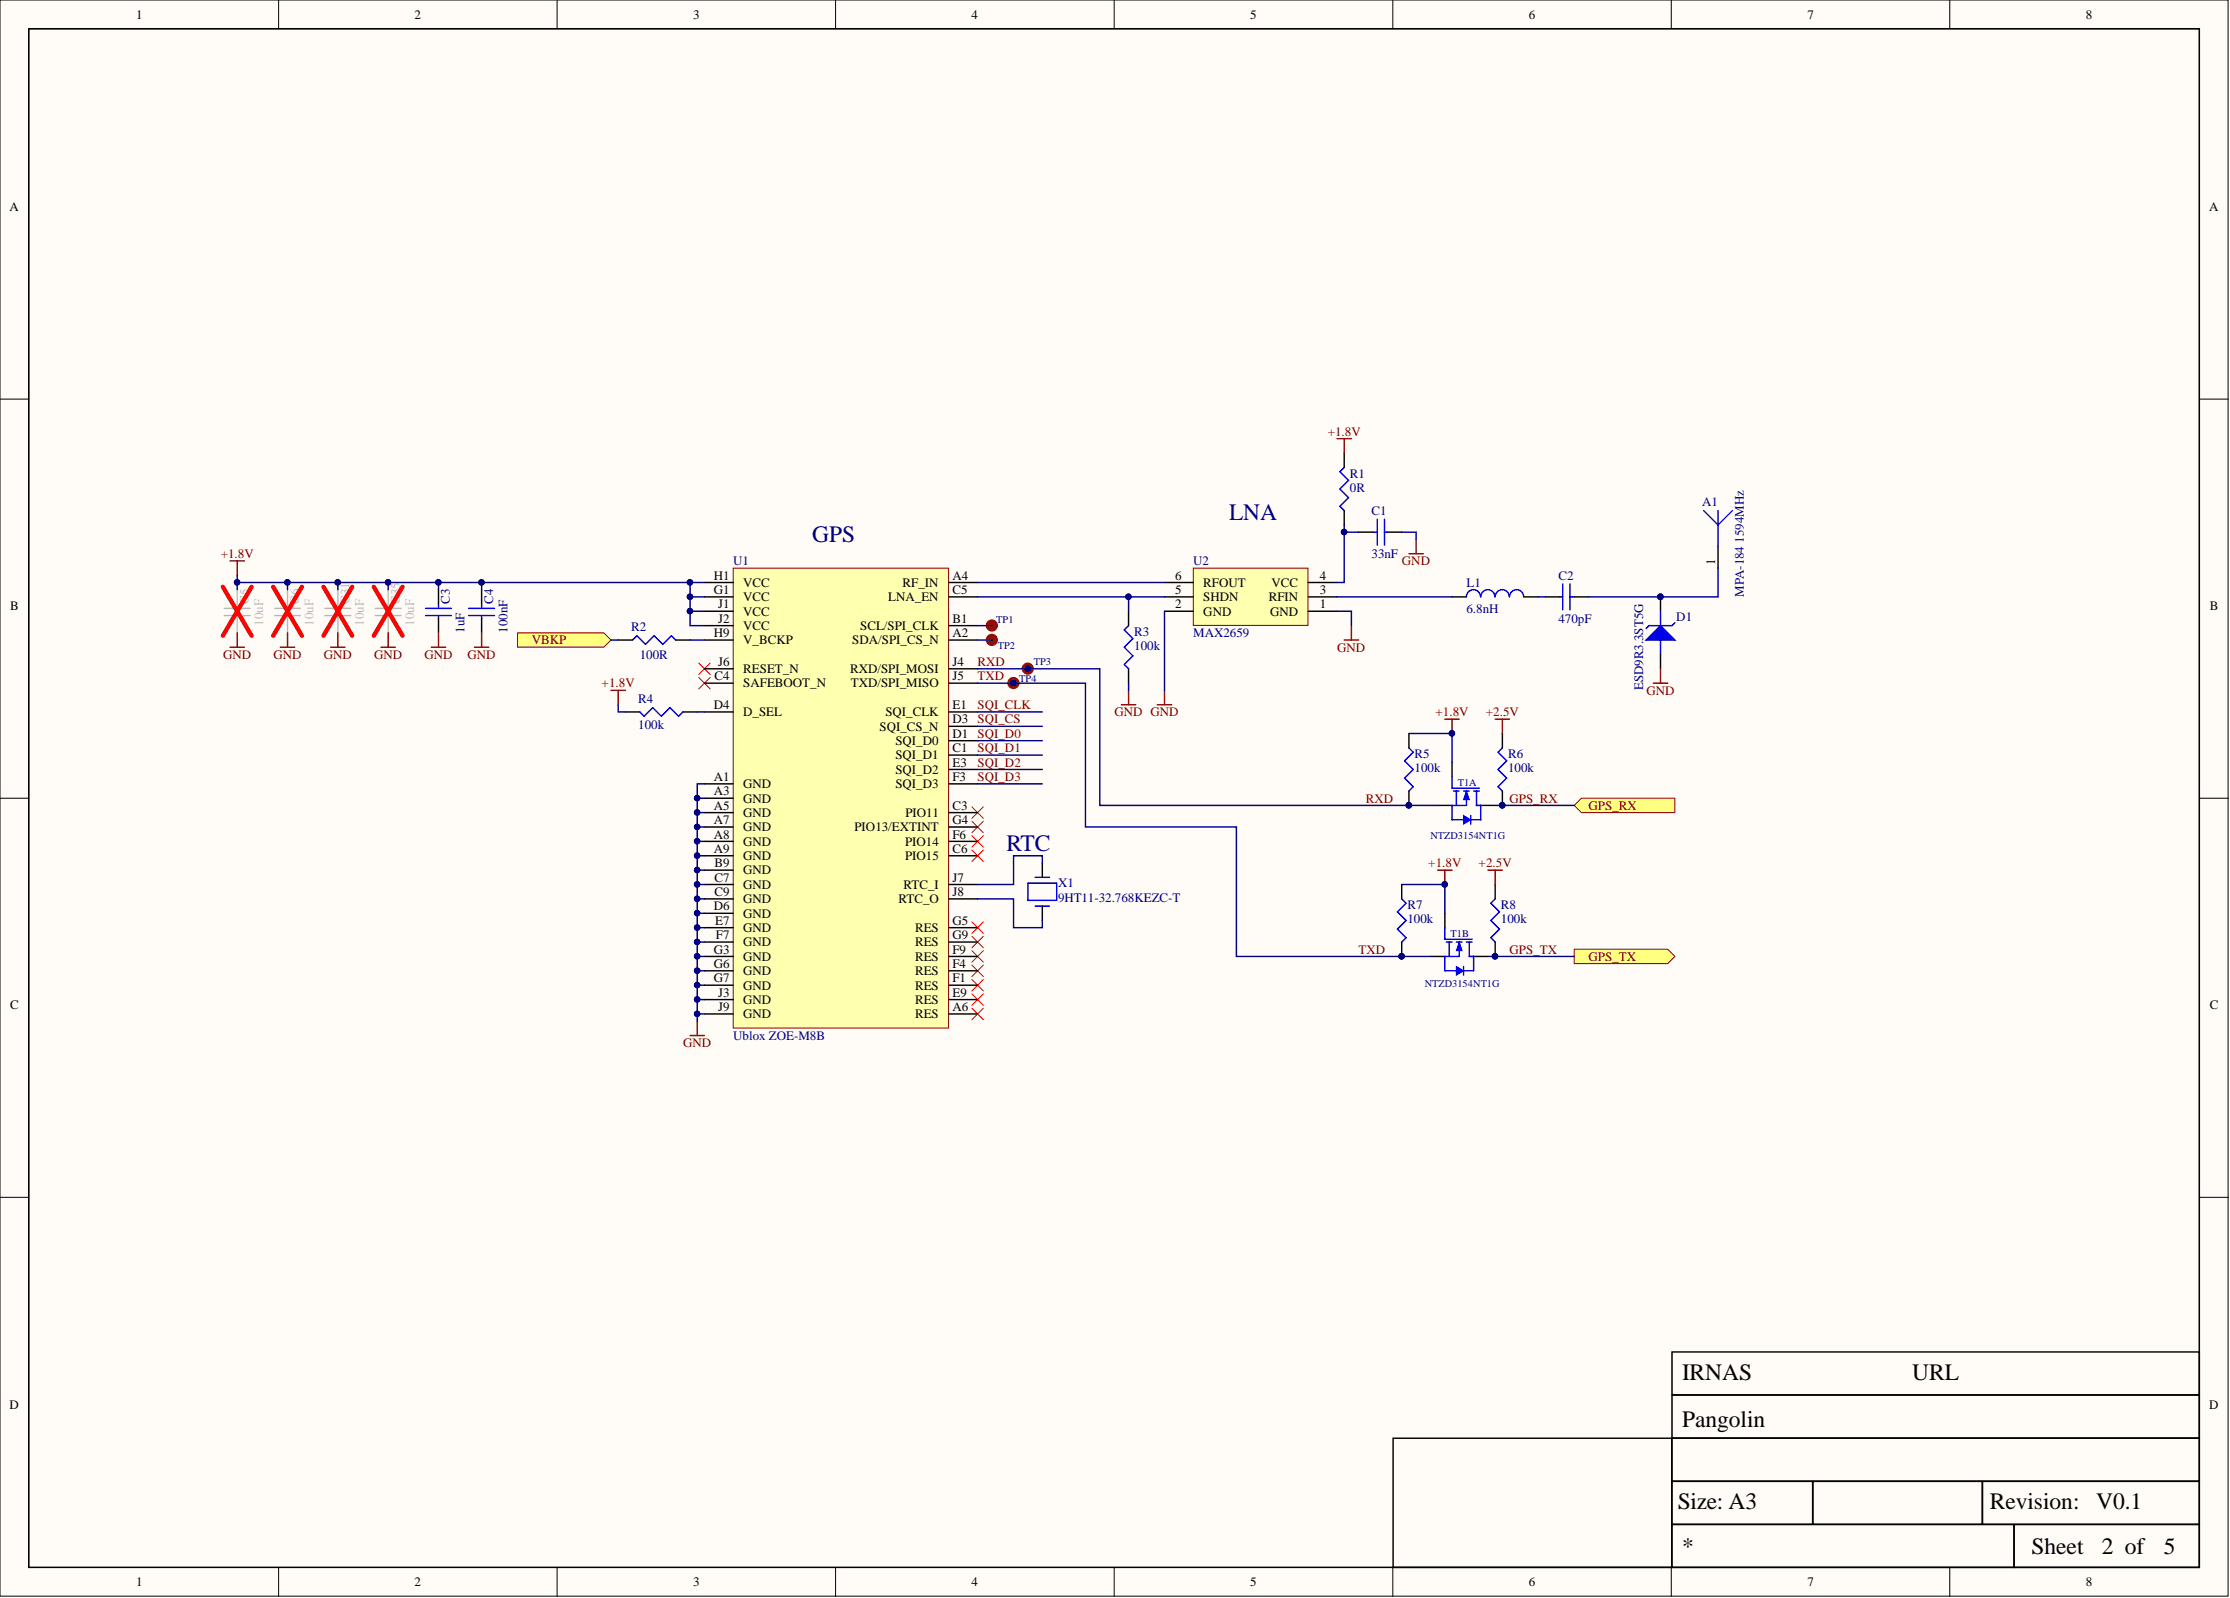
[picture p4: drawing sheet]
<svg xmlns="http://www.w3.org/2000/svg" width="393mm" height="282mm" viewBox="0 0 393 282" stroke-linecap="round" stroke-linejoin="round" font-family="sans-serif">
<defs><g id="words">
<g font-size="4.1" fill="#000080">
<text x="143.3" y="95.5">GPS</text>
<text x="216.8" y="91.7">LNA</text>
<text x="177.5" y="150.1">RTC</text>
</g>
<g font-size="4.1">
<text x="296.7" y="243.4">IRNAS</text>
<text x="337.3" y="243.4">URL</text>
<text x="296.7" y="251.8">Pangolin</text>
<text x="295.9" y="266.2">Size: A3</text>
<text x="351" y="266.2">Revision:</text>
<text x="369.7" y="266.2">V0.1</text>
<text x="296.7" y="274.1">*</text>
<text x="358.3" y="274.1">Sheet</text>
<text x="370.7" y="274.1">2 of</text>
<text x="381.7" y="274.1">5</text>
</g>
<g font-size="2.3">
<text x="24" y="3.3">1</text>
<text x="73.1" y="3.3">2</text>
<text x="122.3" y="3.3">3</text>
<text x="171.4" y="3.3">4</text>
<text x="220.5" y="3.3">5</text>
<text x="269.6" y="3.3">6</text>
<text x="318.8" y="3.3">7</text>
<text x="367.9" y="3.3">8</text>
<text x="1.7" y="37.3">A</text>
<text x="389.7" y="37.3">A</text>
<text x="302.5" y="99.6" transform="rotate(-90 302.5 99.6)">1</text>
<text x="1.8" y="107.7">B</text>
<text x="125.9" y="104.8">G1</text>
<text x="125.9" y="102.2">H1</text>
<text x="126.7" y="107.3">J1</text>
<text x="131.1" y="106">VCC</text>
<text x="131.1" y="103.5">VCC</text>
<text x="156.7" y="106">LNA_EN</text>
<text x="159.2" y="103.5">RF_IN</text>
<text x="168" y="102.2">A4</text>
<text x="168" y="104.8">C5</text>
<text x="207.3" y="107.3">2</text>
<text x="207.3" y="104.8">5</text>
<text x="207.3" y="102.2">6</text>
<text x="212.3" y="106">SHDN</text>
<text x="212.3" y="103.5">RFOUT</text>
<text x="223.8" y="106">RFIN</text>
<text x="224.3" y="103.5">VCC</text>
<text x="232.8" y="107.3">1</text>
<text x="232.8" y="104.8">3</text>
<text x="232.8" y="102.2">4</text>
<text x="389.8" y="107.7">B</text>
<text x="125.9" y="112.4">H9</text>
<text x="126.7" y="109.8">J2</text>
<text x="131.1" y="113.7">V_BCKP</text>
<text x="131.1" y="108.6">VCC</text>
<text x="131.1" y="111.1">VCC</text>
<text x="150.3" y="113.7">SDA/SPI_CS_N</text>
<text x="151.7" y="111.1">SCL/SPI_CLK</text>
<text x="168" y="112.4">A2</text>
<text x="168" y="109.8">B1</text>
<text x="212.3" y="108.6">GND</text>
<text x="224" y="108.6">GND</text>
<text x="126" y="120">C4</text>
<text x="126.7" y="117.5">J6</text>
<text x="131.1" y="118.7">RESET_N</text>
<text x="150" y="118.7">RXD/SPI_MOSI</text>
<text x="168" y="117.5">J4</text>
<text x="168" y="120">J5</text>
<text x="125.9" y="125.1">D4</text>
<text x="131.1" y="121.3">SAFEBOOT_N</text>
<text x="150.1" y="121.3">TXD/SPI_MISO</text>
<text x="168" y="125.1">E1</text>
<text x="131.1" y="126.3">D_SEL</text>
<text x="155.2" y="128.9">SQI_CS_N</text>
<text x="156.2" y="126.3">SQI_CLK</text>
<text x="157.9" y="131.4">SQI_D0</text>
<text x="168" y="130.1">D1</text>
<text x="168" y="127.6">D3</text>
<text x="125.9" y="137.8">A1</text>
<text x="157.9" y="133.9">SQI_D1</text>
<text x="157.9" y="136.5">SQI_D2</text>
<text x="168" y="132.7">C1</text>
<text x="168" y="135.2">E3</text>
<text x="168" y="137.8">F3</text>
<text x="125.9" y="140.3">A3</text>
<text x="125.9" y="142.8">A5</text>
<text x="131.1" y="139">GND</text>
<text x="131.1" y="141.6">GND</text>
<text x="157.9" y="139">SQI_D3</text>
<text x="168" y="142.8">C3</text>
<text x="125.9" y="145.4">A7</text>
<text x="125.9" y="147.9">A8</text>
<text x="131.1" y="144.1">GND</text>
<text x="131.1" y="146.6">GND</text>
<text x="131.1" y="149.2">GND</text>
<text x="150.7" y="146.6">PIO13/EXTINT</text>
<text x="159.6" y="149.2">PIO14</text>
<text x="159.7" y="144.1">PIO11</text>
<text x="168" y="147.9">F6</text>
<text x="168" y="145.4">G4</text>
<text x="125.9" y="150.4">A9</text>
<text x="126" y="153">B9</text>
<text x="126" y="155.5">C7</text>
<text x="131.1" y="151.7">GND</text>
<text x="131.1" y="154.2">GND</text>
<text x="159.6" y="151.7">PIO15</text>
<text x="168" y="150.4">C6</text>
<text x="168" y="155.5">J7</text>
<text x="125.9" y="160.6">D6</text>
<text x="126" y="158.1">C9</text>
<text x="131.1" y="156.8">GND</text>
<text x="131.1" y="159.3">GND</text>
<text x="131.1" y="161.9">GND</text>
<text x="158.5" y="159.3">RTC_O</text>
<text x="159.4" y="156.8">RTC_I</text>
<text x="168" y="158.1">J8</text>
<text x="126.2" y="163.1">E7</text>
<text x="126.3" y="165.7">F7</text>
<text x="131.1" y="164.4">GND</text>
<text x="131.1" y="166.9">GND</text>
<text x="161.4" y="164.4">RES</text>
<text x="161.4" y="166.9">RES</text>
<text x="168" y="163.1">G5</text>
<text x="168" y="165.7">G9</text>
<text x="125.9" y="168.2">G3</text>
<text x="125.9" y="170.7">G6</text>
<text x="125.9" y="173.3">G7</text>
<text x="131.1" y="169.5">GND</text>
<text x="131.1" y="172">GND</text>
<text x="161.4" y="172">RES</text>
<text x="161.4" y="169.5">RES</text>
<text x="168" y="173.3">F1</text>
<text x="168" y="170.7">F4</text>
<text x="168" y="168.2">F9</text>
<text x="1.8" y="178">C</text>
<text x="126.7" y="175.8">J3</text>
<text x="126.7" y="178.3">J9</text>
<text x="131.1" y="174.5">GND</text>
<text x="131.1" y="177.1">GND</text>
<text x="131.1" y="179.6">GND</text>
<text x="161.4" y="179.6">RES</text>
<text x="161.4" y="177.1">RES</text>
<text x="161.4" y="174.5">RES</text>
<text x="168" y="178.3">A6</text>
<text x="168" y="175.8">E9</text>
<text x="389.8" y="178">C</text>
<text x="1.7" y="248.4">D</text>
<text x="389.7" y="248.4">D</text>
<text x="24" y="279.8">1</text>
<text x="73.1" y="279.8">2</text>
<text x="122.3" y="279.8">3</text>
<text x="171.4" y="279.8">4</text>
<text x="220.5" y="279.8">5</text>
<text x="269.6" y="279.8">6</text>
<text x="318.8" y="279.8">7</text>
<text x="367.9" y="279.8">8</text>
</g>
<g font-size="2.3" fill="#800000">
<text x="234.2" y="76.9">+1.8V</text>
<text x="38.9" y="98.4">+1.8V</text>
<text x="247.3" y="99.7">GND</text>
<text x="93.8" y="113.7">VBKP</text>
<text x="39.3" y="116.2">GND</text>
<text x="48.2" y="116.2">GND</text>
<text x="57.1" y="116.2">GND</text>
<text x="66" y="116.2">GND</text>
<text x="74.9" y="116.2">GND</text>
<text x="82.5" y="116.2">GND</text>
<text x="172.4" y="117.5">RXD</text>
<text x="172.4" y="120">TXD</text>
<text x="235.9" y="114.9">GND</text>
<text x="106.1" y="121.3">+1.8V</text>
<text x="172.4" y="125.1">SQI_CLK</text>
<text x="290.4" y="122.5">GND</text>
<text x="172.4" y="127.6">SQI_CS</text>
<text x="172.4" y="130.1">SQI_D0</text>
<text x="196.6" y="126.3">GND GND</text>
<text x="253.2" y="126.3">+1.8V</text>
<text x="262.1" y="126.3">+2.5V</text>
<text x="172.4" y="132.7">SQI_D1</text>
<text x="172.4" y="135.2">SQI_D2</text>
<text x="172.4" y="137.8">SQI_D3</text>
<text x="240.9" y="141.6">RXD</text>
<text x="266.3" y="141.6">GPS_RX</text>
<text x="280.2" y="142.8">GPS_RX</text>
<text x="251.9" y="153">+1.8V</text>
<text x="260.8" y="153">+2.5V</text>
<text x="239.6" y="168.2">TXD</text>
<text x="266.3" y="168.2">GPS_TX</text>
<text x="280.2" y="169.5">GPS_TX</text>
<text x="120.5" y="184.7">GND</text>
</g>
<g font-size="2.3" fill="#000080">
<text x="238.1" y="84.2">R1</text>
<text x="238.1" y="86.8">0R</text>
<text x="300.2" y="89.3">A1</text>
<text x="241.9" y="90.8">C1</text>
<text x="307.6" y="95.8" transform="rotate(-90 307.6 95.8)">1594MHz</text>
<text x="129.3" y="99.7">U1</text>
<text x="210.5" y="99.7">U2</text>
<text x="241.9" y="98.4">33nF</text>
<text x="79.4" y="106.6" transform="rotate(-90 79.4 106.6)">C3</text>
<text x="87" y="106.6" transform="rotate(-90 87 106.6)">C4</text>
<text x="258.7" y="103.5">L1</text>
<text x="274.9" y="102.2">C2</text>
<text x="307.6" y="105.3" transform="rotate(-90 307.6 105.3)">MPA-184</text>
<text x="81.9" y="111.6" transform="rotate(-90 81.9 111.6)">1uF</text>
<text x="89.5" y="111.6" transform="rotate(-90 89.5 111.6)">100nF</text>
<text x="111.3" y="111.4">R2</text>
<text x="200.1" y="112.1">R3</text>
<text x="210.5" y="112.4">MAX2659</text>
<text x="258.7" y="108.1">6.8nH</text>
<text x="274.9" y="109.8">470pF</text>
<text x="295.7" y="109.6">D1</text>
<text x="112.8" y="116.2">100R</text>
<text x="200.1" y="114.7">100k</text>
<text x="112.6" y="124.1">R4</text>
<text x="289.9" y="121.8" transform="rotate(-90 289.9 121.8)">ESD9R3.3ST5G</text>
<text x="112.6" y="128.6">100k</text>
<text x="249.5" y="133.7">R5</text>
<text x="249.5" y="136.2">100k</text>
<text x="266" y="133.7">R6</text>
<text x="266" y="136.2">100k</text>
<text x="186.6" y="156.5">X1</text>
<text x="186.6" y="159.1">9HT11-32.768KEZC-T</text>
<text x="248.3" y="160.3">R7</text>
<text x="264.7" y="160.3">R8</text>
<text x="248.3" y="162.9">100k</text>
<text x="264.7" y="162.9">100k</text>
<text x="129.3" y="183.4">Ublox ZOE-M8B</text>
</g>
<g font-size="2.3" fill="#bfbebc">
<text x="43.9" y="106.6" transform="rotate(-90 43.9 106.6)">C5</text>
<text x="52.7" y="106.6" transform="rotate(-90 52.7 106.6)">C6</text>
<text x="61.6" y="106.6" transform="rotate(-90 61.6 106.6)">C31</text>
<text x="70.5" y="106.6" transform="rotate(-90 70.5 106.6)">C35</text>
<text x="46.4" y="110.4" transform="rotate(-90 46.4 110.4)">10uF</text>
<text x="55.3" y="110.4" transform="rotate(-90 55.3 110.4)">10uF</text>
<text x="64.2" y="110.4" transform="rotate(-90 64.2 110.4)">10uF</text>
<text x="73" y="110.4" transform="rotate(-90 73 110.4)">10uF</text>
</g>
<g font-size="1.8" fill="#000080">
<text x="175.7" y="110">TP1</text>
<text x="176" y="114.5">TP2</text>
<text x="182.3" y="117.3">TP3</text>
<text x="179.8" y="120.4">TP4</text>
<text x="257.1" y="138.6">T1A</text>
<text x="252.3" y="148">NTZD3154NT1G</text>
<text x="255.9" y="165.3">T1B</text>
<text x="251.3" y="174.2">NTZD3154NT1G</text>
</g>
</g></defs>
<g fill="#fffcf8" stroke="#000" stroke-width=".18">
<path d="M0 0h393v281.5h-393z"/>
<path d="M5.1 5.1h382.8v271.4h-382.8z"/>
</g>
<g fill="none" stroke="#000" stroke-width=".18">
<path d="M49.1 0v5.1M98.3 0v5.1M147.4 0v5.1M196.5 0v5.1M245.7 0v5.1M294.8 0v5.1M343.9 0v5.1M0 70.4h5.1M388 70.4h5.1M0 140.8h5.1M388 140.8h5.1M0 211.2h5.1"/>
<path d="M388 211.2h5.1M49.1 276.5v5.1M98.3 276.5v5.1M147.4 276.5v5.1M196.5 276.5v5.1M245.7 276.5v5.1M294.8 276.5v5.1M343.9 276.5v5.1"/>
</g>
<path d="M5.1 5.1h382.8v271.4h-382.8zM109 112.9h2.6M119.2 112.9h2.5M294.9 238.5h93v7.5h-93zM245.7 253.7h49.2v22.8h-49.2zM294.9 253.7h93v7.6h-93zM294.9 246.1h93v7.5h-93zM294.9 261.3h24.8v7.6h-24.8zM294.9 268.9h60.3v7.6h-60.3zM319.8 261.3h29.8v7.6h-29.8zM349.7 261.3h38.2v7.6h-38.2zM355.3 268.9h32.6v7.6h-32.6z" fill="none" stroke="#000" stroke-width=".25"/>
<path d="M111.6 112.9l.7-.8 1.6 1.6 1.5-1.6 1.5 1.6 1.5-1.6 .8 .8" fill="none" stroke="#00f" stroke-width=".25"/>
<path d="M210.5 100.2h20.2v10.1h-20.2z" fill="#ffffb0" stroke="#800000" stroke-width=".18"/>
<g fill="none" stroke="#000" stroke-width=".25">
<path d="M239.6 93.9h2.6M244.7 93.9h2.5M199.1 107.8v2.6M199.1 118v2.5M205.4 107.8h5.1M205.4 105.3h5.1M205.4 102.7h5.1M230.8 107.8h5M230.8 105.3h5M230.8 102.7h5M256.1 105.3h2.6M268.8 105.3h2.5"/>
<path d="M272.6 105.3h2.5M277.7 105.3h2.5"/>
</g>
<g fill="none" stroke="#00f" stroke-width=".25">
<path d="M242.2 93.9h.7M242.9 91.6v4.6M244.2 93.9h.5M244.2 91.6v4.6M199.1 110.4l-.8 .7 1.5 1.5-1.5 1.6 1.5 1.5-1.5 1.5 .8 .8M261.1 105.3a1.24 1.24 0 0 0-1.2-1.3 1.24 1.24 0 0 0-1.2 1.3M263.7 105.3a1.24 1.24 0 0 0-1.3-1.3 1.24 1.24 0 0 0-1.2 1.3M266.2 105.3a1.24 1.24 0 0 0-1.2-1.3 1.24 1.24 0 0 0-1.3 1.3M268.8 105.3a1.24 1.24 0 0 0-1.3-1.3 1.24 1.24 0 0 0-1.2 1.3M275.1 105.3h.6M275.7 103v4.6M276.9 105.3h.8"/>
<path d="M276.9 103v4.6"/>
</g>
<path d="M248.5 97.7h2.6M249.8 95.1v2.6M237.1 112.9h2.5M238.4 110.4v2.5M197.8 124.3h2.5M199.1 121.8v2.5M204.1 124.3h2.6M205.4 121.8v2.5" fill="none" stroke="#800000" stroke-width=".25"/>
<path d="M91.3 111.6h15.2l1.3 1.3-1.3 1.3h-15.2z" fill-rule="evenodd" fill="#ffff80" stroke="#800000" stroke-width=".18"/>
<path d="M237.1 82.5l-.8 .7 1.6 1.5-1.6 1.6 1.6 1.5-1.6 1.5 .8 .8M75.1 107.3h4.5M75.1 108.6h4.5M77.3 106.6v.7M77.3 108.6v.5M82.7 107.3h4.5M82.7 108.6h4.5M85 106.6v.7M85 108.6v.5M112.8 125.6l.8 .7 1.5-1.5 1.6 1.5 1.5-1.5 1.5 1.5 .8-.7" fill="none" stroke="#00f" stroke-width=".25"/>
<path d="M237.1 79.9v2.6M237.1 90.1v2.5M77.3 104v2.6M77.3 109.1v2.5M85 104v2.6M85 109.1v2.5M110.3 125.6h2.5M120.5 125.6h2.5" fill="none" stroke="#000" stroke-width=".25"/>
<g fill="none" stroke="#f00" stroke-width=".18">
<path d="M123.2 117l2.1 2M123.2 119.5l2.1 2M125.3 117l-2.1 2M125.3 119.5l-2.1 2M171.4 149.9l2.1 2.1M171.4 147.4l2.1 2M171.4 144.9l2.1 2M171.4 142.3l2.1 2.1M173.5 149.9l-2.1 2.1M173.5 147.4l-2.1 2M173.5 144.9l-2.1 2M173.5 142.3l-2.1 2.1"/>
<path d="M171.4 177.8l2.1 2.1M171.4 175.3l2.1 2M171.4 172.8l2.1 2M171.4 170.2l2.1 2.1M171.4 167.7l2.1 2M171.4 165.2l2.1 2M171.4 162.6l2.1 2M173.5 177.8l-2.1 2.1M173.5 175.3l-2.1 2M173.5 172.8l-2.1 2M173.5 170.2l-2.1 2.1M173.5 167.7l-2.1 2"/>
<path d="M173.5 165.2l-2.1 2M173.5 162.6l-2.1 2"/>
</g>
<path d="M76.1 114.2h2.5M77.3 111.6v2.6M83.7 114.2h2.5M85 111.6v2.6M121.7 182.7h2.6M123 180.1v2.6" fill="none" stroke="#800000" stroke-width=".25"/>
<path d="M129.3 100.2h38v81.1h-38z" fill="#ffffb0" stroke="#800000" stroke-width=".18"/>
<g fill="none" stroke="#000" stroke-width=".25">
<path d="M124.3 112.9h5M124.3 102.7h5M124.3 110.4h5M124.3 105.3h5M124.3 118h5M124.3 107.8h5M167.4 112.9h5M167.4 102.7h5M167.4 110.4h5M167.4 105.3h5M167.4 118h5M124.3 125.6h5"/>
<path d="M124.3 138.3h5M124.3 120.5h5M167.4 133.2h5M167.4 130.7h5M167.4 128.1h5M167.4 125.6h5M167.4 135.7h5M167.4 138.3h5M167.4 120.5h5M124.3 143.3h5M124.3 150.9h5M124.3 148.4h5"/>
<path d="M124.3 145.9h5M124.3 156h5M124.3 158.6h5M124.3 140.8h5M124.3 153.5h5M167.4 143.3h5M167.4 150.9h5M167.4 148.4h5M167.4 145.9h5M167.4 156h5M167.4 158.6h5M124.3 178.9h5"/>
<path d="M124.3 176.3h5M124.3 173.8h5M124.3 171.2h5M124.3 168.7h5M124.3 163.6h5M124.3 166.2h5M124.3 161.1h5M167.4 178.9h5M167.4 176.3h5M167.4 173.8h5M167.4 171.2h5M167.4 168.7h5"/>
<path d="M167.4 163.6h5M167.4 166.2h5"/>
</g>
<path d="M292.9 110.4l2.5 2.5h-5z" fill="#00f"/>
<g fill="none" stroke="#00f" stroke-width=".25">
<path d="M300.5 90.1l2.5 2.5 2.6-2.5M303 90.1v6.3M292.9 110.4l2.5 2.5h-5zM292.9 110.4h-2l-.5 .5M292.9 107.8v2.6M292.9 112.9v2.5M295.4 109.8l-.5 .6h-2M248.5 131.9l.8 .8-1.5 1.5 1.5 1.5-1.5 1.5 1.5 1.6-.8 .7M256.1 137v2h4.8M256.4 139.5h1M256.9 139.5v2.6h1.8v-2.6M258.2 139.5h1"/>
<path d="M259.9 139.5h1M260.4 139.5v2.6M265 131.9l-.8 .8 1.6 1.5-1.6 1.5 1.6 1.5-1.6 1.6 .8 .7M181.3 155.8h5.1v3h-5.1zM182.6 159.8h2.5M182.6 154.8h2.5M247.2 158.6l.8 .7-1.5 1.5 1.5 1.6-1.5 1.5 1.5 1.5-.8 .8M263.7 158.6l-.7 .7 1.5 1.5-1.5 1.6 1.5 1.5-1.5 1.5 .7 .8"/>
</g>
<g fill="none" stroke="#000" stroke-width=".25">
<path d="M303 96.4v3.8M175 110.4h.1M175 112.9h.1M181.3 118h.1M292.9 105.3v2.5M292.9 115.4v2.6M178.8 120.5h.1M248.5 129.4v2.5M248.5 139.5v2.6M256.1 134.5v2.5M265 129.4v2.5M265 139.5v2.6"/>
<path d="M183.9 152.2v2.6M183.9 159.8v2.6M247.2 156v2.6M253.6 142.1h2.5M261.2 142.1h2.5M263.7 156v2.6M247.2 166.2v2.5M263.7 166.2v2.5"/>
</g>
<g fill="#000080" stroke="#000080" stroke-width=".18">
<circle cx="292.9" cy="105.3" r=".48"/>
<circle cx="181.3" cy="117.9" r=".48"/>
<circle cx="178.8" cy="120.5" r=".48"/>
<circle cx="248.5" cy="142" r=".48"/>
<circle cx="265" cy="142" r=".48"/>
<circle cx="247.2" cy="168.7" r=".48"/>
<circle cx="263.7" cy="168.7" r=".48"/>
</g>
<path d="M235.8 77.4h2.6M237.1 77.4v2.5M40.6 98.9h2.5M41.8 98.9v2.6M292.9 118v2.5M107.8 121.8h2.5M109 121.8v2.5M291.6 120.5h2.6" fill="none" stroke="#800000" stroke-width=".25"/>
<g fill="#bf0000" stroke="#bf0000" stroke-width=".18">
<circle cx="175" cy="110.3" r=".99"/>
<circle cx="175" cy="112.9" r=".99"/>
<circle cx="181.3" cy="117.9" r=".99"/>
<circle cx="178.8" cy="120.5" r=".99"/>
</g>
<path d="M258.7 139.5l.5 1.6h-1z" fill="#00f"/>
<path d="M258.7 139.5l.5 1.6h-1z" fill="none" stroke="#00f" stroke-width=".18"/>
<path d="M256.1 142.1v2.5h2.1M259.4 143.8v1.6M260.4 142.1h.8v2.5h-1.8" fill="none" stroke="#00f" stroke-width=".25"/>
<path d="M258.2 143.8l1.2 .8-1.2 .8z" fill="#00f"/>
<path d="M258.2 143.8l1.2 .8-1.2 .8z" fill="none" stroke="#00f" stroke-width=".18"/>
<path d="M256.1 142.1h.8M254.9 163.6v2.1h4.8M255.1 166.2h1M255.6 166.2v2.5h1.8v-2.5M256.9 166.2h1M258.7 166.2h1M259.2 166.2v2.5" fill="none" stroke="#00f" stroke-width=".25"/>
<path d="M252.3 168.7h2.6M254.9 161.1v2.5M259.9 168.7h2.6" fill="none" stroke="#000" stroke-width=".25"/>
<path d="M257.4 166.2l.5 1.5h-1z" fill="#00f"/>
<path d="M257.4 166.2l.5 1.5h-1z" fill="none" stroke="#00f" stroke-width=".18"/>
<path d="M254.9 168.7v2.5h2M258.2 170.5v1.5M259.2 168.7h.7v2.5h-1.7" fill="none" stroke="#00f" stroke-width=".25"/>
<path d="M256.9 170.5l1.3 .7-1.3 .8z" fill="#00f"/>
<path d="M256.9 170.5l1.3 .7-1.3 .8z" fill="none" stroke="#00f" stroke-width=".18"/>
<path d="M254.9 168.7h.7" fill="none" stroke="#00f" stroke-width=".25"/>
<path d="M254.9 126.8h2.5M256.1 126.8v2.6M263.7 126.8h2.6M265 126.8v2.6M253.6 153.5h2.5M254.9 153.5v2.5M262.5 153.5h2.5M263.7 153.5v2.5" fill="none" stroke="#800000" stroke-width=".25"/>
<g fill="#000080" stroke="#000080" stroke-width=".18">
<circle cx="256.1" cy="129.4" r=".48"/>
<circle cx="254.8" cy="156" r=".48"/>
</g>
<g fill="#ffff80" stroke="#800000" stroke-width=".18">
<path d="M278.9 140.8h16.5v2.5h-16.5l-1.2-1.2z" fill-rule="evenodd"/>
<path d="M277.7 167.4h16.5l1.2 1.3-1.2 1.3h-16.5z" fill-rule="evenodd"/>
</g>
<g fill="none" stroke="#bfbebc" stroke-width=".25">
<path d="M39.6 107.3h4.5M39.6 108.6h4.5M41.8 104v3.3M41.8 108.6v3M48.4 107.3h4.6M48.4 108.6h4.6M50.7 104v3.3M50.7 108.6v3M57.3 107.3h4.6M57.3 108.6h4.6M59.6 104v3.3M59.6 108.6v3"/>
<path d="M66.2 107.3h4.6M66.2 108.6h4.6M68.5 104v3.3M68.5 108.6v3"/>
</g>
<path d="M39.3 103.5l5.1 8.6M44.4 103.5l-5.1 8.6M48.2 103.5l5.1 8.6M53.3 103.5l-5.1 8.6M57.1 103.5l5 8.6M62.1 103.5l-5 8.6M65.9 103.5l5.1 8.6M71 103.5l-5.1 8.6" fill="none" stroke="#f00" stroke-width=".76"/>
<g fill="none" stroke="#000080" stroke-width=".25">
<path d="M237.1 92.6v1.3M239.6 93.9h-2.5v8.8h-1.3M247.2 93.9h2.6v1.2M41.8 101.5v1.2h35.5v1.3M41.8 102.7v1.3M50.7 102.7v1.3M59.6 102.7v1.3M68.5 102.7v1.3M77.3 102.7h47M85 102.7v1.3M107.8 112.9h1.2M121.7 102.7v2.6h2.6"/>
<path d="M121.7 105.3v2.5h2.6M121.7 107.8v2.6h2.6M121.7 112.9h2.6M172.4 105.3h26.7v2.5M172.4 118h21.6v24.1h59.6M172.4 112.9h2.6M172.4 110.4h2.6M172.4 102.7h33M199.1 105.3h6.3M205.4 107.8v14M235.8 107.8h2.6v2.6M235.8 105.3h20.3"/>
<path d="M271.3 105.3h1.3M303 100.2v5.1h-22.8M109 124.3v1.3h1.3M123 125.6h1.3M124.3 138.3h-1.3v41.8M172.4 120.5h19.1v25.4h26.6v22.8h34.2M172.4 125.6h11.5M172.4 128.1h11.5M172.4 130.7h11.5M172.4 133.2h11.5M172.4 135.7h11.5M172.4 138.3h11.5"/>
<path d="M199.1 120.5v1.3M248.5 129.4h7.6v5.1M123 140.8h1.3M123 143.3h1.3M123 145.9h1.3M123 148.4h1.3M123 150.9h1.3M123 153.5h1.3M123 156h1.3M123 158.6h1.3M172.4 158.6h6.4v5h5.1v-1.2M183.9 152.2v-1.3h-5.1v5.1h-6.4"/>
<path d="M247.2 156h7.7v5.1M263.7 142.1h14M123 161.1h1.3M123 163.6h1.3M123 166.2h1.3M123 168.7h1.3M123 171.2h1.3M123 173.8h1.3M123 176.3h1.3M123 178.9h1.3M262.5 168.7h15.2"/>
</g>
<g fill="#000080" stroke="#000080" stroke-width=".18">
<circle cx="199" cy="105.3" r=".48"/>
<circle cx="123" cy="140.8" r=".48"/>
<circle cx="123" cy="143.3" r=".48"/>
<circle cx="123" cy="145.8" r=".48"/>
<circle cx="123" cy="148.4" r=".48"/>
<circle cx="123" cy="150.9" r=".48"/>
<circle cx="123" cy="153.5" r=".48"/>
<circle cx="123" cy="156" r=".48"/>
<circle cx="123" cy="158.5" r=".48"/>
<circle cx="123" cy="161.1" r=".48"/>
<circle cx="123" cy="163.6" r=".48"/>
<circle cx="123" cy="166.1" r=".48"/>
<circle cx="123" cy="168.7" r=".48"/>
<circle cx="123" cy="171.2" r=".48"/>
<circle cx="123" cy="173.8" r=".48"/>
<circle cx="123" cy="176.3" r=".48"/>
<circle cx="123" cy="178.8" r=".48"/>
<circle cx="84.9" cy="102.7" r=".48"/>
<circle cx="121.7" cy="105.3" r=".48"/>
<circle cx="121.7" cy="102.7" r=".48"/>
<circle cx="121.7" cy="107.8" r=".48"/>
<circle cx="237.1" cy="93.8" r=".48"/>
<circle cx="77.3" cy="102.7" r=".48"/>
<circle cx="41.8" cy="102.7" r=".48"/>
<circle cx="50.7" cy="102.7" r=".48"/>
<circle cx="59.6" cy="102.7" r=".48"/>
<circle cx="68.4" cy="102.7" r=".48"/>
<circle cx="256.1" cy="129.4" r=".48"/>
<circle cx="254.8" cy="156" r=".48"/>
<circle cx="263.7" cy="168.7" r=".48"/>
<circle cx="265" cy="142" r=".48"/>
<circle cx="248.5" cy="142" r=".48"/>
<circle cx="181.3" cy="117.9" r=".48"/>
<circle cx="247.2" cy="168.7" r=".48"/>
<circle cx="178.8" cy="120.5" r=".48"/>
<circle cx="292.9" cy="105.3" r=".48"/>
</g>
<path d="M40.6 114.2h2.5M41.8 111.6v2.6M49.4 114.2h2.6M50.7 111.6v2.6M58.3 114.2h2.6M59.6 111.6v2.6M67.2 114.2h2.5M68.5 111.6v2.6" fill="none" stroke="#800000" stroke-width=".25"/>
<use href="#words"/>
</svg>
